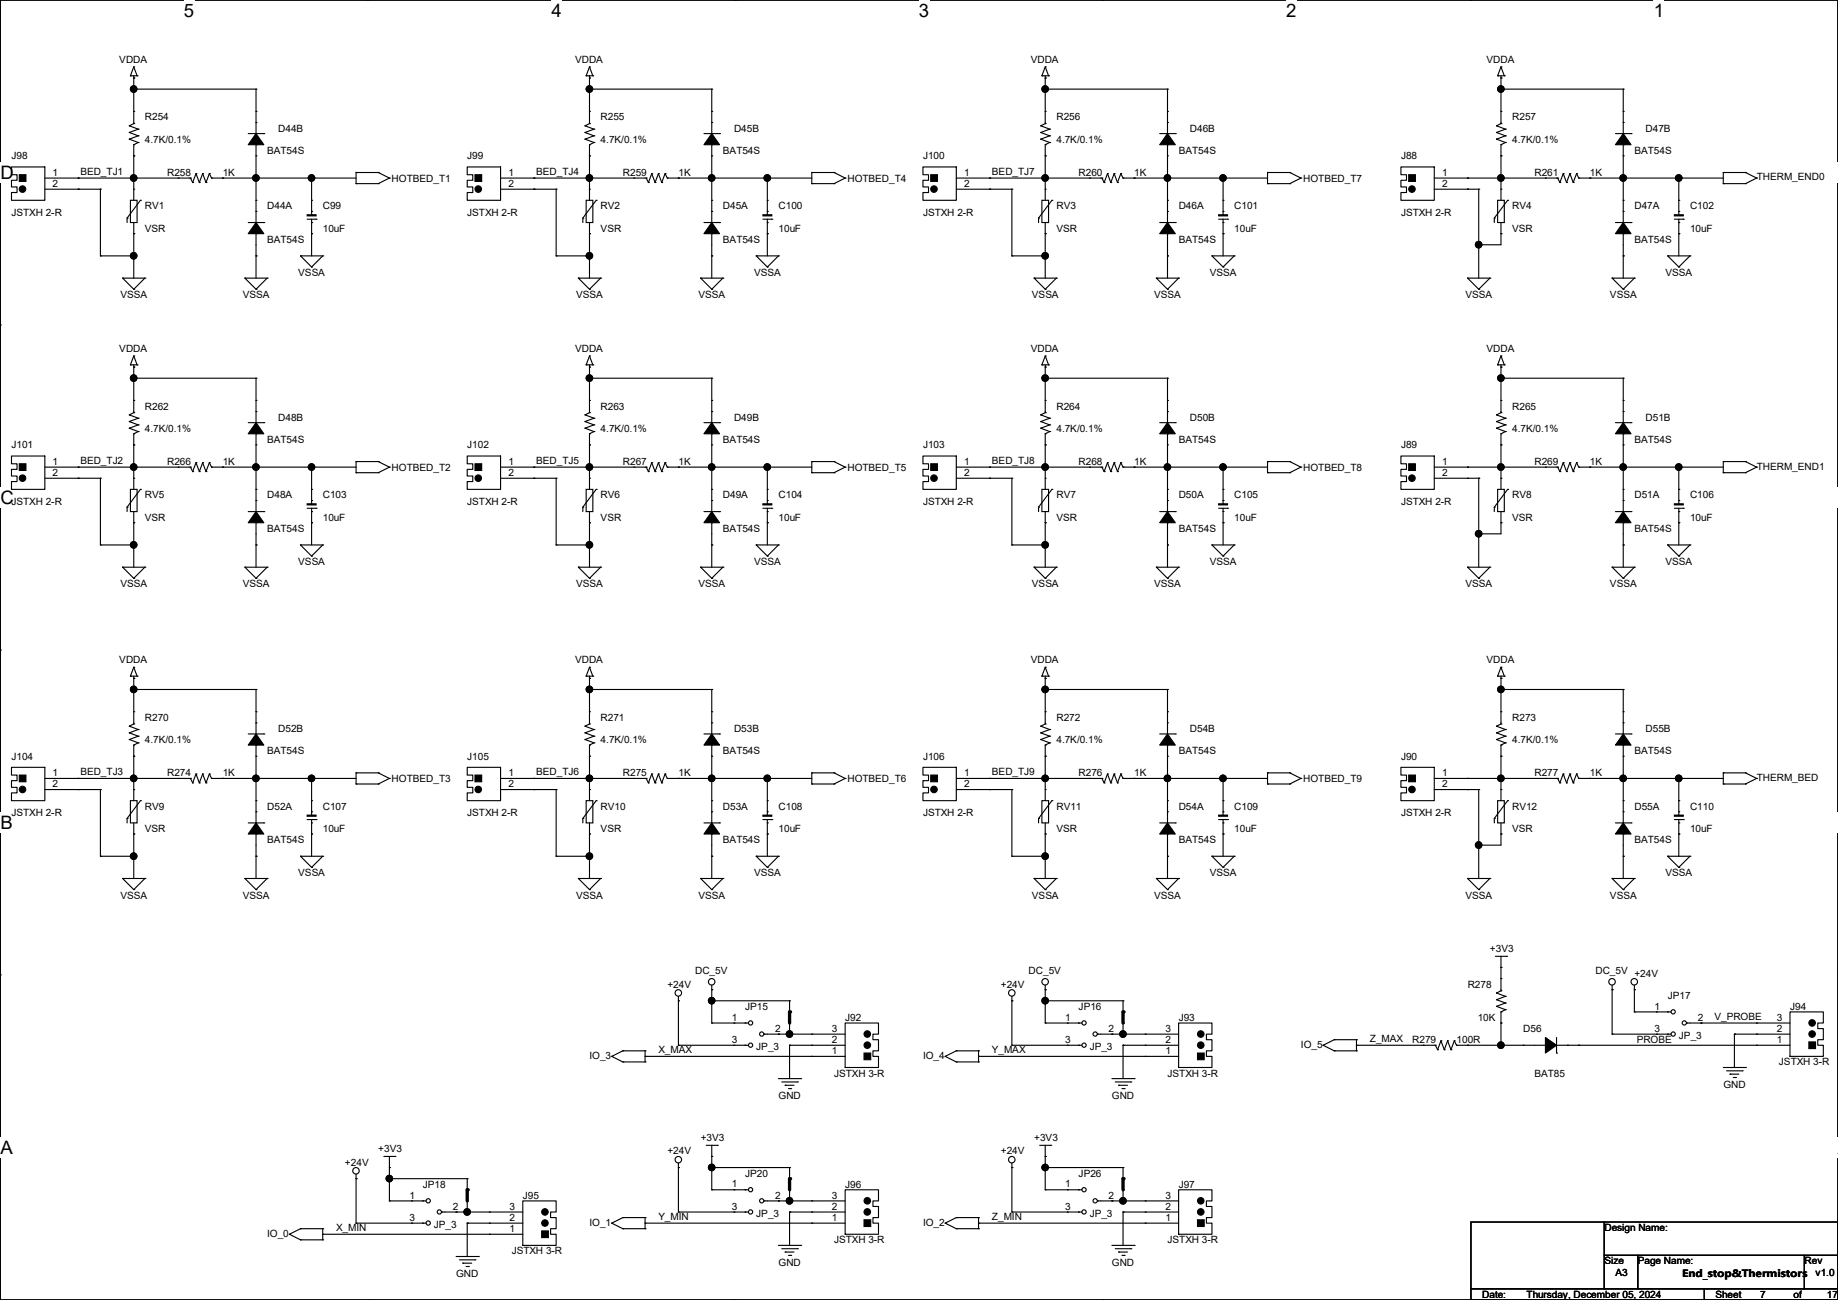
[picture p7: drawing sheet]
<svg xmlns="http://www.w3.org/2000/svg" width="420mm" height="297mm" viewBox="0 0 420 297" stroke-linecap="round" stroke-linejoin="round" font-family="sans-serif">
<defs><g id="words">
<g font-size="4.2">
<text x="42" y="3.9">5</text>
<text x="126" y="3.9">4</text>
<text x="210" y="3.9">3</text>
<text x="293.9" y="3.9">2</text>
<text x="377.9" y="3.9">1</text>
<text x=".1" y="40.9">D</text>
<text x=".1" y="115.1">C</text>
<text x=".1" y="189.4">B</text>
<text x=".1" y="263.6">A</text>
<text x="419.9" y="263.6">A</text>
</g>
<g font-size="2.3">
<text x="27.3" y="14.3">VDDA</text>
<text x="131.4" y="14.3">VDDA</text>
<text x="235.6" y="14.3">VDDA</text>
<text x="339.7" y="14.3">VDDA</text>
<text x="33.1" y="27.5">R254</text>
<text x="137.3" y="27.5">R255</text>
<text x="241.4" y="27.5">R256</text>
<text x="345.5" y="27.5">R257</text>
<text x="33.1" y="32.6">4.7K/0.1%</text>
<text x="61" y="35.1">BAT54S</text>
<text x="63.6" y="30.1">D44B</text>
<text x="137.3" y="32.6">4.7K/0.1%</text>
<text x="165.2" y="35.1">BAT54S</text>
<text x="167.7" y="30.1">D45B</text>
<text x="241.4" y="32.6">4.7K/0.1%</text>
<text x="269.3" y="35.1">BAT54S</text>
<text x="271.9" y="30.1">D46B</text>
<text x="345.5" y="32.6">4.7K/0.1%</text>
<text x="373.5" y="35.1">BAT54S</text>
<text x="376" y="30.1">D47B</text>
<text x="2.6" y="36.4">J98</text>
<text x="12" y="40.1">1</text>
<text x="18.4" y="40">BED_TJ1</text>
<text x="38.2" y="40.2">R258</text>
<text x="50.9" y="40.2">1K</text>
<text x="89.5" y="41.5">HOTBED_T1</text>
<text x="106.8" y="36.4">J99</text>
<text x="116.2" y="40.1">1</text>
<text x="122.5" y="40">BED_TJ4</text>
<text x="142.3" y="40.2">R259</text>
<text x="155" y="40.2">1K</text>
<text x="193.6" y="41.5">HOTBED_T4</text>
<text x="210.9" y="36.4">J100</text>
<text x="220.3" y="40.1">1</text>
<text x="226.7" y="40">BED_TJ7</text>
<text x="246.5" y="40.2">R260</text>
<text x="259.2" y="40.2">1K</text>
<text x="297.8" y="41.5">HOTBED_T7</text>
<text x="320.1" y="36.4">J88</text>
<text x="329.5" y="40.1">1</text>
<text x="350.6" y="40.2">R261</text>
<text x="363.3" y="40.2">1K</text>
<text x="401.4" y="41.2">THERM_END0</text>
<text x="12" y="42.7">2</text>
<text x="33.1" y="47.8">RV1</text>
<text x="61" y="47.8">D44A</text>
<text x="73.7" y="47.8">C99</text>
<text x="116.2" y="42.7">2</text>
<text x="137.3" y="47.8">RV2</text>
<text x="165.2" y="47.8">D45A</text>
<text x="177.9" y="47.8">C100</text>
<text x="220.3" y="42.7">2</text>
<text x="241.4" y="47.8">RV3</text>
<text x="269.3" y="47.8">D46A</text>
<text x="282" y="47.8">C101</text>
<text x="329.5" y="42.7">2</text>
<text x="345.5" y="47.8">RV4</text>
<text x="373.5" y="47.8">D47A</text>
<text x="386.2" y="47.8">C102</text>
<text x="2.6" y="49.4">JSTXH 2-R</text>
<text x="33.1" y="52.9">VSR</text>
<text x="73.7" y="52.9">10uF</text>
<text x="106.8" y="49.4">JSTXH 2-R</text>
<text x="137.3" y="52.9">VSR</text>
<text x="177.9" y="52.9">10uF</text>
<text x="210.9" y="49.4">JSTXH 2-R</text>
<text x="241.4" y="52.9">VSR</text>
<text x="282" y="52.9">10uF</text>
<text x="320.1" y="49.4">JSTXH 2-R</text>
<text x="345.5" y="52.9">VSR</text>
<text x="386.2" y="52.9">10uF</text>
<text x="61" y="55.5">BAT54S</text>
<text x="165.2" y="55.5">BAT54S</text>
<text x="269.3" y="55.5">BAT54S</text>
<text x="373.5" y="55.5">BAT54S</text>
<text x="68.2" y="63.1">VSSA</text>
<text x="172.3" y="63.1">VSSA</text>
<text x="276.5" y="63.1">VSSA</text>
<text x="380.6" y="63.1">VSSA</text>
<text x="27.5" y="68.2">VSSA</text>
<text x="55.5" y="68.2">VSSA</text>
<text x="131.7" y="68.2">VSSA</text>
<text x="159.6" y="68.2">VSSA</text>
<text x="235.8" y="68.2">VSSA</text>
<text x="263.8" y="68.2">VSSA</text>
<text x="334.9" y="68.2">VSSA</text>
<text x="367.9" y="68.2">VSSA</text>
<text x="27.3" y="80.3">VDDA</text>
<text x="131.4" y="80.3">VDDA</text>
<text x="235.6" y="80.3">VDDA</text>
<text x="339.7" y="80.3">VDDA</text>
<text x="33.1" y="93.6">R262</text>
<text x="137.3" y="93.6">R263</text>
<text x="241.4" y="93.6">R264</text>
<text x="345.5" y="93.6">R265</text>
<text x="33.1" y="98.6">4.7K/0.1%</text>
<text x="61" y="101.2">BAT54S</text>
<text x="63.6" y="96.1">D48B</text>
<text x="137.3" y="98.6">4.7K/0.1%</text>
<text x="165.2" y="101.2">BAT54S</text>
<text x="167.7" y="96.1">D49B</text>
<text x="241.4" y="98.6">4.7K/0.1%</text>
<text x="269.3" y="101.2">BAT54S</text>
<text x="271.9" y="96.1">D50B</text>
<text x="345.5" y="98.6">4.7K/0.1%</text>
<text x="373.5" y="101.2">BAT54S</text>
<text x="376" y="96.1">D51B</text>
<text x="2.6" y="102.4">J101</text>
<text x="12" y="106.2">1</text>
<text x="18.4" y="106">BED_TJ2</text>
<text x="38.2" y="106.3">R266</text>
<text x="50.9" y="106.3">1K</text>
<text x="89.5" y="107.5">HOTBED_T2</text>
<text x="106.8" y="102.4">J102</text>
<text x="116.2" y="106.2">1</text>
<text x="122.5" y="106">BED_TJ5</text>
<text x="142.3" y="106.3">R267</text>
<text x="155" y="106.3">1K</text>
<text x="193.6" y="107.5">HOTBED_T5</text>
<text x="210.9" y="102.4">J103</text>
<text x="220.3" y="106.2">1</text>
<text x="226.7" y="106">BED_TJ8</text>
<text x="246.5" y="106.3">R268</text>
<text x="259.2" y="106.3">1K</text>
<text x="297.8" y="107.5">HOTBED_T8</text>
<text x="320.1" y="102.4">J89</text>
<text x="329.5" y="106.2">1</text>
<text x="350.6" y="106.3">R269</text>
<text x="363.3" y="106.3">1K</text>
<text x="401.4" y="107.3">THERM_END1</text>
<text x="12" y="108.7">2</text>
<text x="33.1" y="113.9">RV5</text>
<text x="61" y="113.9">D48A</text>
<text x="73.7" y="113.9">C103</text>
<text x="116.2" y="108.7">2</text>
<text x="137.3" y="113.9">RV6</text>
<text x="165.2" y="113.9">D49A</text>
<text x="177.9" y="113.9">C104</text>
<text x="220.3" y="108.7">2</text>
<text x="241.4" y="113.9">RV7</text>
<text x="269.3" y="113.9">D50A</text>
<text x="282" y="113.9">C105</text>
<text x="329.5" y="108.7">2</text>
<text x="345.5" y="113.9">RV8</text>
<text x="373.5" y="113.9">D51A</text>
<text x="386.2" y="113.9">C106</text>
<text x="2.6" y="115.4">JSTXH 2-R</text>
<text x="33.1" y="119">VSR</text>
<text x="73.7" y="119">10uF</text>
<text x="106.8" y="115.4">JSTXH 2-R</text>
<text x="137.3" y="119">VSR</text>
<text x="177.9" y="119">10uF</text>
<text x="210.9" y="115.4">JSTXH 2-R</text>
<text x="241.4" y="119">VSR</text>
<text x="282" y="119">10uF</text>
<text x="320.1" y="115.4">JSTXH 2-R</text>
<text x="345.5" y="119">VSR</text>
<text x="386.2" y="119">10uF</text>
<text x="61" y="121.5">BAT54S</text>
<text x="165.2" y="121.5">BAT54S</text>
<text x="269.3" y="121.5">BAT54S</text>
<text x="373.5" y="121.5">BAT54S</text>
<text x="68.2" y="129.1">VSSA</text>
<text x="172.3" y="129.1">VSSA</text>
<text x="276.5" y="129.1">VSSA</text>
<text x="380.6" y="129.1">VSSA</text>
<text x="27.5" y="134.2">VSSA</text>
<text x="55.5" y="134.2">VSSA</text>
<text x="131.7" y="134.2">VSSA</text>
<text x="159.6" y="134.2">VSSA</text>
<text x="235.8" y="134.2">VSSA</text>
<text x="263.8" y="134.2">VSSA</text>
<text x="334.9" y="134.2">VSSA</text>
<text x="367.9" y="134.2">VSSA</text>
<text x="27.3" y="151.5">VDDA</text>
<text x="131.4" y="151.5">VDDA</text>
<text x="235.6" y="151.5">VDDA</text>
<text x="339.7" y="151.5">VDDA</text>
<text x="33.1" y="164.7">R270</text>
<text x="63.6" y="167.2">D52B</text>
<text x="137.3" y="164.7">R271</text>
<text x="167.7" y="167.2">D53B</text>
<text x="241.4" y="164.7">R272</text>
<text x="271.9" y="167.2">D54B</text>
<text x="345.5" y="164.7">R273</text>
<text x="376" y="167.2">D55B</text>
<text x="2.6" y="173.6">J104</text>
<text x="33.1" y="169.8">4.7K/0.1%</text>
<text x="61" y="172.3">BAT54S</text>
<text x="106.8" y="173.6">J105</text>
<text x="137.3" y="169.8">4.7K/0.1%</text>
<text x="165.2" y="172.3">BAT54S</text>
<text x="210.9" y="173.6">J106</text>
<text x="241.4" y="169.8">4.7K/0.1%</text>
<text x="269.3" y="172.3">BAT54S</text>
<text x="320.1" y="173.6">J90</text>
<text x="345.5" y="169.8">4.7K/0.1%</text>
<text x="373.5" y="172.3">BAT54S</text>
<text x="12" y="177.3">1</text>
<text x="12" y="179.8">2</text>
<text x="18.4" y="177.1">BED_TJ3</text>
<text x="38.2" y="177.4">R274</text>
<text x="50.9" y="177.4">1K</text>
<text x="89.5" y="178.6">HOTBED_T3</text>
<text x="116.2" y="177.3">1</text>
<text x="116.2" y="179.8">2</text>
<text x="122.5" y="177.1">BED_TJ6</text>
<text x="142.3" y="177.4">R275</text>
<text x="155" y="177.4">1K</text>
<text x="193.6" y="178.6">HOTBED_T6</text>
<text x="220.3" y="177.3">1</text>
<text x="220.3" y="179.8">2</text>
<text x="226.7" y="177.1">BED_TJ9</text>
<text x="246.5" y="177.4">R276</text>
<text x="259.2" y="177.4">1K</text>
<text x="297.8" y="178.6">HOTBED_T9</text>
<text x="329.5" y="177.3">1</text>
<text x="329.5" y="179.8">2</text>
<text x="350.6" y="177.4">R277</text>
<text x="363.3" y="177.4">1K</text>
<text x="401.4" y="178.4">THERM_BED</text>
<text x="33.1" y="185">RV9</text>
<text x="61" y="185">D52A</text>
<text x="73.7" y="185">C107</text>
<text x="137.3" y="185">RV10</text>
<text x="165.2" y="185">D53A</text>
<text x="177.9" y="185">C108</text>
<text x="241.4" y="185">RV11</text>
<text x="269.3" y="185">D54A</text>
<text x="282" y="185">C109</text>
<text x="345.5" y="185">RV12</text>
<text x="373.5" y="185">D55A</text>
<text x="386.2" y="185">C110</text>
<text x="2.6" y="186.5">JSTXH 2-R</text>
<text x="33.1" y="190.1">VSR</text>
<text x="73.7" y="190.1">10uF</text>
<text x="106.8" y="186.5">JSTXH 2-R</text>
<text x="137.3" y="190.1">VSR</text>
<text x="177.9" y="190.1">10uF</text>
<text x="210.9" y="186.5">JSTXH 2-R</text>
<text x="241.4" y="190.1">VSR</text>
<text x="282" y="190.1">10uF</text>
<text x="320.1" y="186.5">JSTXH 2-R</text>
<text x="345.5" y="190.1">VSR</text>
<text x="386.2" y="190.1">10uF</text>
<text x="61" y="192.6">BAT54S</text>
<text x="165.2" y="192.6">BAT54S</text>
<text x="269.3" y="192.6">BAT54S</text>
<text x="373.5" y="192.6">BAT54S</text>
<text x="68.2" y="200.2">VSSA</text>
<text x="172.3" y="200.2">VSSA</text>
<text x="276.5" y="200.2">VSSA</text>
<text x="380.6" y="200.2">VSSA</text>
<text x="27.5" y="205.3">VSSA</text>
<text x="55.5" y="205.3">VSSA</text>
<text x="131.7" y="205.3">VSSA</text>
<text x="159.6" y="205.3">VSSA</text>
<text x="235.8" y="205.3">VSSA</text>
<text x="263.8" y="205.3">VSSA</text>
<text x="334.9" y="205.3">VSSA</text>
<text x="367.9" y="205.3">VSSA</text>
<text x="340.5" y="217.5">+3V3</text>
<text x="152.5" y="225.6">+24V</text>
<text x="158.8" y="222.6">DC_5V</text>
<text x="228.7" y="225.6">+24V</text>
<text x="235" y="222.6">DC_5V</text>
<text x="335.4" y="225.6">R278</text>
<text x="364.6" y="222.6">DC_5V +24V</text>
<text x="167.2" y="233.2">1</text>
<text x="170.3" y="230.7">JP15</text>
<text x="193.1" y="233.3">J92</text>
<text x="243.4" y="233.2">1</text>
<text x="246.5" y="230.7">JP16</text>
<text x="269.3" y="233.3">J93</text>
<text x="337.7" y="233.3">10K</text>
<text x="378.1" y="230.6">1</text>
<text x="381.1" y="228.2">JP17</text>
<text x="388" y="233.2">2</text>
<text x="391.8" y="233">V_PROBE</text>
<text x="406" y="233.2">3</text>
<text x="409.1" y="230.7">J94</text>
<text x="167.2" y="238.3">3</text>
<text x="172.8" y="239.9">JP_3</text>
<text x="177.1" y="235.7">2</text>
<text x="190.1" y="235.7">3</text>
<text x="190.1" y="238.3">2</text>
<text x="243.4" y="238.3">3</text>
<text x="249" y="239.9">JP_3</text>
<text x="253.3" y="235.7">2</text>
<text x="266.3" y="235.7">3</text>
<text x="266.3" y="238.3">2</text>
<text x="297.3" y="239.4">IO_5</text>
<text x="313" y="238.1">Z_MAX</text>
<text x="322.7" y="238.3">R279</text>
<text x="332.8" y="238.3">100R</text>
<text x="348.1" y="235.8">D56</text>
<text x="374" y="238.3">PROBE</text>
<text x="378.1" y="235.7">3</text>
<text x="383.6" y="237.3">JP_3</text>
<text x="406" y="235.7">2</text>
<text x="406" y="238.3">1</text>
<text x="134.7" y="241.9">IO_3</text>
<text x="150.5" y="240.6">X_MAX</text>
<text x="190.1" y="240.8">1</text>
<text x="190.6" y="246">JSTXH 3-R</text>
<text x="210.9" y="241.9">IO_4</text>
<text x="226.7" y="240.6">Y_MAX</text>
<text x="266.3" y="240.8">1</text>
<text x="266.8" y="246">JSTXH 3-R</text>
<text x="350.6" y="246">BAT85</text>
<text x="406.5" y="243.4">JSTXH 3-R</text>
<text x="177.9" y="251">GND</text>
<text x="254.1" y="251">GND</text>
<text x="393.8" y="248.5">GND</text>
<text x="86.4" y="263.2">+3V3</text>
<text x="152.5" y="263.7">+24V</text>
<text x="160.1" y="260.7">+3V3</text>
<text x="228.7" y="263.7">+24V</text>
<text x="236.3" y="260.7">+3V3</text>
<text x="78.8" y="266.3">+24V</text>
<text x="170.3" y="268.8">JP20</text>
<text x="246.5" y="268.8">JP26</text>
<text x="93.6" y="273.8">1</text>
<text x="96.6" y="271.4">JP18</text>
<text x="119.5" y="273.9">J95</text>
<text x="167.2" y="271.3">1</text>
<text x="177.1" y="273.8">2</text>
<text x="190.1" y="273.8">3</text>
<text x="193.1" y="271.4">J96</text>
<text x="243.4" y="271.3">1</text>
<text x="253.3" y="273.8">2</text>
<text x="266.3" y="273.8">3</text>
<text x="269.3" y="271.4">J97</text>
<text x="76.8" y="281.3">X_MIN</text>
<text x="93.6" y="278.9">3</text>
<text x="99.2" y="280.5">JP_3</text>
<text x="103.5" y="276.4">2</text>
<text x="116.4" y="276.4">3</text>
<text x="116.4" y="278.9">2</text>
<text x="116.4" y="281.4">1</text>
<text x="134.7" y="280">IO_1</text>
<text x="150.5" y="278.7">Y_MIN</text>
<text x="167.2" y="276.4">3</text>
<text x="172.8" y="278">JP_3</text>
<text x="190.1" y="276.4">2</text>
<text x="190.1" y="278.9">1</text>
<text x="210.9" y="280">IO_2</text>
<text x="226.7" y="278.7">Z_MIN</text>
<text x="243.4" y="276.4">3</text>
<text x="249" y="278">JP_3</text>
<text x="266.3" y="276.4">2</text>
<text x="266.3" y="278.9">1</text>
<text x="366.6" y="281.3">Design Name:</text>
<text x="61" y="282.5">IO_0</text>
<text x="116.9" y="286.6">JSTXH 3-R</text>
<text x="190.6" y="284.1">JSTXH 3-R</text>
<text x="266.8" y="284.1">JSTXH 3-R</text>
<text x="104.2" y="291.7">GND</text>
<text x="177.9" y="289.1">GND</text>
<text x="254.1" y="289.1">GND</text>
<text x="366.6" y="288.9">Size</text>
<text x="369.2" y="291.4">A3</text>
<text x="374.3" y="288.9">Page Name:</text>
<text x="384.4" y="291.8">End_stop&amp;Thermistors</text>
<text x="412.4" y="288.9">Rev</text>
<text x="414.9" y="291.4">v1.0</text>
<text x="338.7" y="296.5">Date:</text>
<text x="348.8" y="296.5">Thursday, December 05, 2024</text>
<text x="392" y="296.5">Sheet</text>
<text x="402.2" y="296.5">7</text>
<text x="409.8" y="296.5">of</text>
<text x="417.4" y="296.5">17</text>
</g>
</g></defs>
<path d="M.1 0h419.8v297h-419.8z" fill="none" stroke="#000" stroke-width=".25"/>
<path d="M42 0h2.4v4.8h-2.4z" fill="#fff"/>
<path d="M84 0h.1M84 297h.1" fill="none" stroke="#000" stroke-width=".25"/>
<path d="M126 0h2.4v4.8h-2.4z" fill="#fff"/>
<path d="M168 0h.1M168 297h.1" fill="none" stroke="#000" stroke-width=".25"/>
<path d="M210 0h2.3v4.8h-2.3z" fill="#fff"/>
<path d="M252 0h.1M252 297h.1" fill="none" stroke="#000" stroke-width=".25"/>
<path d="M293.9 0h2.4v4.8h-2.4z" fill="#fff"/>
<path d="M336 0h.1M336 297h.1" fill="none" stroke="#000" stroke-width=".25"/>
<g fill="#fff">
<path d="M377.9 0h2.4v4.8h-2.4z"/>
<path d="M.1 37.1h3v4.8h-3z"/>
<path d="M419.9 37.1l.1 4.8z"/>
<path d="M.1 111.3h3v4.8h-3z"/>
<path d="M419.9 111.3l.1 4.8z"/>
</g>
<path d="M.1 74.3h.1M419.9 74.3h.1" fill="none" stroke="#000" stroke-width=".25"/>
<g fill="#fff">
<path d="M.1 185.6h2.8v4.7h-2.8z"/>
<path d="M419.9 185.6l.1 4.7z"/>
</g>
<path d="M.1 148.5h.1M419.9 148.5h.1" fill="none" stroke="#000" stroke-width=".25"/>
<g fill="#fff">
<path d="M0 259.8h2.9v4.7h-2.9z"/>
<path d="M419.9 259.8h.1v4.7h-.1z"/>
</g>
<g fill="none" stroke="#000" stroke-width=".25">
<path d="M29.8 17.3h.1M29.8 17.3h1.5M30.6 17.8h.1M30.6 15.3h.1M30.6 17.3v10.9M30.6 15.3l-.8 2M30.6 15.3l.7 2M31.3 17.3h.1M133.9 17.3h.1M133.9 17.3h1.6M134.7 17.8h.1M134.7 15.3h.1"/>
<path d="M134.7 17.3v10.9M134.7 15.3l-.8 2M134.7 15.3l.8 2M135.5 17.3h.1M238.1 17.3h.1M238.1 17.3h1.5M238.8 17.8h.1M238.8 15.3h.1M238.8 17.3v10.9M238.8 15.3l-.7 2M238.8 15.3l.8 2M239.6 17.3h.1"/>
<path d="M342.2 17.3h.1M342.2 17.3h1.5M343 17.8h.1M343 15.3h.1M343 17.3v10.9M343 15.3l-.8 2M343 15.3l.7 2M343.7 17.3h.1M2.6 38.1h7.6v7.7h-7.6v-1.8h1.3v-1.3h-1.3v-1.5h1.3v-1.3h-1.3zM29.5 28.7h.1M29.5 30.3h.1M29.5 31.8h.1"/>
<path d="M29.5 28.7l2.1 .8M29.5 30.3l2.1 .7M29.5 31.8l2.1 .8M30.6 33.1h.1M30.6 28.2h.1M30.6 35.6h.1M30.6 25.4h.1M30.6 20.4h.1M30.6 33.1v12.7M30.6 28.2l-1.1 .5M30.6 20.4h27.9M31.6 29.5h.1"/>
<path d="M31.6 31h.1M31.6 32.6h.1M31.6 29.5l-2.1 .8M31.6 31l-2.1 .8M31.6 32.6l-1 .5M44.8 39.7h.1M44.8 39.7l-.8 2M44.8 39.7l.8 2M46.3 39.7h.1M46.3 39.7l-.7 2M46.3 39.7l.8 2M47.8 39.7h.1"/>
<path d="M47.8 39.7l-.7 2M47.8 39.7l.5 1M56.7 30.5h3.6M58.5 28h.1M58.5 33.1h.1M58.5 25.4h.1M58.5 20.4h.1M58.5 35.6h.1M58.5 20.4v10.1M58.5 33.1v17.7M60.3 30.5h.1M81.4 39.4h.1"/>
<path d="M81.4 39.4h5M81.4 39.4v2.6M86.4 39.4h.1M86.4 39.4l2.6 1.3M106.8 38.1h7.6v7.7h-7.6v-1.8h1.2v-1.3h-1.2v-1.5h1.2v-1.3h-1.2zM133.7 28.7h.1M133.7 30.3h.1M133.7 31.8h.1M133.7 28.7l2 .8M133.7 30.3l2 .7M133.7 31.8l2 .8M134.7 33.1h.1"/>
<path d="M134.7 28.2h.1M134.7 35.6h.1M134.7 25.4h.1M134.7 20.4h.1M134.7 33.1v12.7M134.7 28.2l-1 .5M134.7 20.4h27.9M135.7 29.5h.1M135.7 31h.1M135.7 32.6h.1M135.7 29.5l-2 .8M135.7 31l-2 .8"/>
<path d="M135.7 32.6l-1 .5M148.9 39.7h.1M148.9 39.7l-.7 2M148.9 39.7l.8 2M150.5 39.7h.1M150.5 39.7l-.8 2M150.5 39.7l.7 2M152 39.7h.1M152 39.7l-.8 2M152 39.7l.5 1M160.9 30.5h3.5M162.6 28h.1"/>
<path d="M162.6 33.1h.1M162.6 25.4h.1M162.6 20.4h.1M162.6 35.6h.1M162.6 20.4v10.1M162.6 33.1v17.7M164.4 30.5h.1M185.5 39.4h.1M185.5 39.4h5.1M185.5 39.4v2.6M190.6 39.4h.1M190.6 39.4l2.5 1.3"/>
<path d="M210.9 38.1h7.6v7.7h-7.6v-1.8h1.3v-1.3h-1.3v-1.5h1.3v-1.3h-1.3zM237.8 28.7h.1M237.8 30.3h.1M237.8 31.8h.1M237.8 28.7l2.1 .8M237.8 30.3l2.1 .7M237.8 31.8l2.1 .8M238.8 33.1h.1M238.8 28.2h.1M238.8 35.6h.1M238.8 25.4h.1M238.8 20.4h.1"/>
<path d="M238.8 33.1v12.7M238.8 28.2l-1 .5M238.8 20.4h28M239.9 29.5h.1M239.9 31h.1M239.9 32.6h.1M239.9 29.5l-2.1 .8M239.9 31l-2.1 .8M239.9 32.6l-1.1 .5M253.1 39.7h.1M253.1 39.7l-.8 2M253.1 39.7l.7 2"/>
<path d="M254.6 39.7h.1M254.6 39.7l-.8 2M254.6 39.7l.8 2M256.1 39.7h.1M256.1 39.7l-.7 2M256.1 39.7l.5 1M265 30.5h3.6M266.8 28h.1M266.8 33.1h.1M266.8 25.4h.1M266.8 20.4h.1M266.8 35.6h.1"/>
<path d="M266.8 20.4v10.1M266.8 33.1v17.7M268.6 30.5h.1M289.6 39.4h.1M289.6 39.4h5.1M289.6 39.4v2.6M294.7 39.4h.1M294.7 39.4l2.6 1.3M320.1 38.1h7.6v7.7h-7.6v-1.8h1.3v-1.3h-1.3v-1.5h1.3v-1.3h-1.3zM342 28.7h.1M342 30.3h.1M342 31.8h.1"/>
<path d="M342 28.7l2 .8M342 30.3l2 .7M342 31.8l2 .8M343 33.1h.1M343 28.2h.1M343 35.6h.1M343 25.4h.1M343 20.4h.1M343 33.1v12.7M343 28.2l-1 .5M343 20.4h27.9M344 29.5h.1"/>
<path d="M344 31h.1M344 32.6h.1M344 29.5l-2 .8M344 31l-2 .8M344 32.6l-1 .5M357.2 39.7h.1M357.2 39.7l-.8 2M357.2 39.7l.8 2M358.7 39.7h.1M358.7 39.7l-.7 2M358.7 39.7l.8 2M360.3 39.7h.1"/>
<path d="M360.3 39.7l-.8 2M360.3 39.7l.5 1M369.1 30.5h3.6M370.9 28h.1M370.9 33.1h.1M370.9 25.4h.1M370.9 20.4h.1M370.9 35.6h.1M370.9 20.4v10.1M370.9 33.1v17.7M372.7 30.5h.1M393.8 39.4h.1"/>
<path d="M393.8 39.4v2.6M393.8 39.4h5.1M398.9 39.4h.1M398.9 39.4l2.5 1.3M10.2 40.7h33.3M10.2 43.2h12.7M17.9 40.7h.1M17.9 43.2h.1M22.9 43.2h.1M22.9 58.5h.1M22.9 58.5h7.7M22.9 43.2v15.3"/>
<path d="M29 49.8h.1M29 49.8v1M29.8 45.8h1.5v5h-1.5zM30.6 53.4h.1M30.6 43.2h.1M30.6 40.7h.1M30.6 58.5h.1M30.6 50.8v12.7M32.1 45.8h.1M32.1 45.8l-3.1 4M40.7 40.7h.1M43.5 40.7h.1"/>
<path d="M43.5 40.7l.5 1M44 41.7h.1M45.6 41.7h.1M47.1 41.7h.1M48.3 40.7h.1M48.3 40.7h33.1M50.9 40.7h.1M56.7 50.8h3.6M58.5 48.3h.1M58.5 53.4h.1M58.5 58.5h.1M58.5 45.8h.1"/>
<path d="M58.5 40.7h.1M58.5 53.4v10.1M60.3 50.8h.1M68.7 58.5h.1M68.7 58.5h5M68.7 58.5l2.5 2.5M70.2 50.1h2M71.2 50.8h.1M71.2 48.3h.1M71.2 45.8h.1M71.2 53.4h.1M71.2 40.7h.1"/>
<path d="M71.2 40.7v8.4M71.2 50.1v8.4M72.2 50.1h.1M73.7 58.5h.1M73.7 58.5l-2.5 2.5M81.4 42h.1M81.4 42h5M86.4 42h.1M89 40.7h.1M89 40.7l-2.6 1.3M114.4 40.7h33.3M114.4 43.2h12.7"/>
<path d="M122 40.7h.1M122 43.2h.1M127.1 43.2h.1M127.1 58.5h.1M127.1 58.5h7.6M127.1 43.2v15.3M133.2 49.8h.1M133.2 49.8v1M133.9 45.8h1.6v5h-1.6zM134.7 53.4h.1M134.7 43.2h.1M134.7 40.7h.1"/>
<path d="M134.7 58.5h.1M134.7 50.8v12.7M136.2 45.8h.1M136.2 45.8l-3 4M144.9 40.7h.1M147.7 40.7h.1M147.7 40.7l.5 1M148.2 41.7h.1M149.7 41.7h.1M151.2 41.7h.1M152.5 40.7h.1M152.5 40.7h33"/>
<path d="M155 40.7h.1M160.9 50.8h3.5M162.6 48.3h.1M162.6 53.4h.1M162.6 58.5h.1M162.6 45.8h.1M162.6 40.7h.1M162.6 53.4v10.1M164.4 50.8h.1M172.8 58.5h.1M172.8 58.5h5.1M172.8 58.5l2.5 2.5"/>
<path d="M174.3 50.1h2.1M175.3 50.8h.1M175.3 48.3h.1M175.3 45.8h.1M175.3 53.4h.1M175.3 40.7h.1M175.3 40.7v8.4M175.3 50.1v8.4M176.4 50.1h.1M177.9 58.5h.1M177.9 58.5l-2.6 2.5M185.5 42h.1"/>
<path d="M185.5 42h5.1M190.6 42h.1M193.1 40.7h.1M193.1 40.7l-2.5 1.3M218.5 40.7h33.3M218.5 43.2h12.7M226.1 40.7h.1M226.1 43.2h.1M231.2 43.2h.1M231.2 58.5h.1M231.2 43.2v15.3M231.2 58.5h7.6"/>
<path d="M237.3 49.8h.1M237.3 49.8v1M238.1 45.8h1.5v5h-1.5zM238.8 53.4h.1M238.8 43.2h.1M238.8 40.7h.1M238.8 58.5h.1M238.8 50.8v12.7M240.4 45.8h.1M240.4 45.8l-3.1 4M249 40.7h.1M251.8 40.7h.1"/>
<path d="M251.8 40.7l.5 1M252.3 41.7h.1M253.8 41.7h.1M255.4 41.7h.1M256.6 40.7h.1M256.6 40.7h33M259.2 40.7h.1M265 50.8h3.6M266.8 48.3h.1M266.8 53.4h.1M266.8 58.5h.1M266.8 45.8h.1"/>
<path d="M266.8 40.7h.1M266.8 53.4v10.1M268.6 50.8h.1M276.9 58.5h.1M276.9 58.5h5.1M276.9 58.5l2.6 2.5M278.5 50.1h2M279.5 50.8h.1M279.5 48.3h.1M279.5 45.8h.1M279.5 53.4h.1M279.5 40.7h.1"/>
<path d="M279.5 40.7v8.4M279.5 50.1v8.4M280.5 50.1h.1M282 58.5h.1M282 58.5l-2.5 2.5M289.6 42h.1M289.6 42h5.1M294.7 42h.1M297.3 40.7h.1M297.3 40.7l-2.6 1.3M327.7 40.7h28.2M327.7 43.2h10.2"/>
<path d="M335.4 40.7h.1M335.4 43.2h.1M337.9 43.2h.1M337.9 55.9h.1M337.9 43.2v20.3M341.5 49.8h.1M341.5 49.8v1M342.2 45.8h1.5v5h-1.5zM343 53.4h.1M343 43.2h.1M343 40.7h.1M343 50.8v5.1h-5.1"/>
<path d="M344.5 45.8h.1M344.5 45.8l-3 4M353.1 40.7h.1M355.9 40.7h.1M355.9 40.7l.5 1M356.4 41.7h.1M358 41.7h.1M359.5 41.7h.1M360.8 40.7h.1M360.8 40.7h33M363.3 40.7h.1M369.1 50.8h3.6"/>
<path d="M370.9 48.3h.1M370.9 53.4h.1M370.9 58.5h.1M370.9 45.8h.1M370.9 40.7h.1M370.9 53.4v10.1M372.7 50.8h.1M381.1 58.5h.1M381.1 58.5h5.1M381.1 58.5l2.5 2.5M382.6 50.1h2M383.6 50.8h.1"/>
<path d="M383.6 48.3h.1M383.6 45.8h.1M383.6 53.4h.1M383.6 40.7h.1M383.6 40.7v8.4M383.6 50.1v8.4M384.6 50.1h.1M386.2 58.5h.1M386.2 58.5l-2.6 2.5M393.8 42h.1M393.8 42h5.1M398.9 42h.1"/>
<path d="M401.4 40.7h.1M401.4 40.7l-2.5 1.3M28 63.5h.1M28 63.5h5.1M28 63.5l2.6 2.6M30.6 66.1h.1M33.1 63.5h.1M33.1 63.5l-2.5 2.6M56 63.5h.1M56 63.5h5M56 63.5l2.5 2.6M58.5 66.1h.1"/>
<path d="M61 63.5h.1M61 63.5l-2.5 2.6M71.2 61h.1M132.2 63.5h.1M132.2 63.5h5M132.2 63.5l2.5 2.6M134.7 66.1h.1M137.2 63.5h.1M137.2 63.5l-2.5 2.6M160.1 63.5h.1M160.1 63.5h5.1M160.1 63.5l2.5 2.6"/>
<path d="M162.6 66.1h.1M165.2 63.5h.1M165.2 63.5l-2.6 2.6M175.3 61h.1M236.3 63.5h.1M236.3 63.5h5.1M236.3 63.5l2.5 2.6M238.8 66.1h.1M241.4 63.5h.1M241.4 63.5l-2.6 2.6M264.2 63.5h.1M264.2 63.5h5.1"/>
<path d="M264.2 63.5l2.6 2.6M266.8 66.1h.1M269.3 63.5h.1M269.3 63.5l-2.5 2.6M279.5 61h.1M335.4 63.5h.1M335.4 63.5h5M335.4 63.5l2.5 2.6M337.9 66.1h.1M340.4 63.5h.1M340.4 63.5l-2.5 2.6M368.4 63.5h.1"/>
<path d="M368.4 63.5h5.1M368.4 63.5l2.5 2.6M370.9 66.1h.1M373.5 63.5h.1M373.5 63.5l-2.6 2.6M383.6 61h.1M29.5 94.8h.1M29.5 96.3h.1M29.5 97.8h.1M29.5 94.8l2.1 .7M29.5 96.3l2.1 .8M29.5 97.8l2.1 .8"/>
<path d="M29.8 83.4h.1M29.8 83.4h1.5M30.6 83.9h.1M30.6 81.3h.1M30.6 99.1h.1M30.6 94.3h.1M30.6 91.5h.1M30.6 86.4h.1M30.6 83.4v10.9M30.6 99.1v12.7M30.6 81.3l-.8 2.1M30.6 81.3l.7 2.1"/>
<path d="M30.6 94.3l-1.1 .5M30.6 86.4h27.9M31.3 83.4h.1M31.6 95.5h.1M31.6 97.1h.1M31.6 98.6h.1M31.6 95.5l-2.1 .8M31.6 97.1l-2.1 .7M31.6 98.6l-1 .5M56.7 96.6h3.6M58.5 94h.1M58.5 99.1h.1"/>
<path d="M58.5 91.5h.1M58.5 86.4h.1M58.5 86.4v10.2M58.5 99.1v17.8M60.3 96.6h.1M133.7 94.8h.1M133.7 96.3h.1M133.7 97.8h.1M133.7 94.8l2 .7M133.7 96.3l2 .8M133.7 97.8l2 .8M133.9 83.4h.1"/>
<path d="M133.9 83.4h1.6M134.7 83.9h.1M134.7 81.3h.1M134.7 99.1h.1M134.7 94.3h.1M134.7 91.5h.1M134.7 86.4h.1M134.7 83.4v10.9M134.7 99.1v12.7M134.7 81.3l-.8 2.1M134.7 81.3l.8 2.1M134.7 94.3l-1 .5"/>
<path d="M134.7 86.4h27.9M135.5 83.4h.1M135.7 95.5h.1M135.7 97.1h.1M135.7 98.6h.1M135.7 95.5l-2 .8M135.7 97.1l-2 .7M135.7 98.6l-1 .5M160.9 96.6h3.5M162.6 94h.1M162.6 99.1h.1M162.6 91.5h.1"/>
<path d="M162.6 86.4h.1M162.6 86.4v10.2M162.6 99.1v17.8M164.4 96.6h.1M237.8 94.8h.1M237.8 96.3h.1M237.8 97.8h.1M237.8 94.8l2.1 .7M237.8 96.3l2.1 .8M237.8 97.8l2.1 .8M238.1 83.4h.1M238.1 83.4h1.5"/>
<path d="M238.8 83.9h.1M238.8 81.3h.1M238.8 99.1h.1M238.8 94.3h.1M238.8 91.5h.1M238.8 86.4h.1M238.8 83.4v10.9M238.8 99.1v12.7M238.8 81.3l-.7 2.1M238.8 81.3l.8 2.1M238.8 94.3l-1 .5M238.8 86.4h28"/>
<path d="M239.6 83.4h.1M239.9 95.5h.1M239.9 97.1h.1M239.9 98.6h.1M239.9 95.5l-2.1 .8M239.9 97.1l-2.1 .7M239.9 98.6l-1.1 .5M265 96.6h3.6M266.8 94h.1M266.8 99.1h.1M266.8 91.5h.1M266.8 86.4h.1"/>
<path d="M266.8 86.4v10.2M266.8 99.1v17.8M268.6 96.6h.1M342 94.8h.1M342 96.3h.1M342 97.8h.1M342 94.8l2 .7M342 96.3l2 .8M342 97.8l2 .8M342.2 83.4h.1M342.2 83.4h1.5M343 83.9h.1"/>
<path d="M343 81.3h.1M343 99.1h.1M343 94.3h.1M343 91.5h.1M343 86.4h.1M343 83.4v10.9M343 99.1v12.7M343 81.3l-.8 2.1M343 81.3l.7 2.1M343 94.3l-1 .5M343 86.4h27.9M343.7 83.4h.1"/>
<path d="M344 95.5h.1M344 97.1h.1M344 98.6h.1M344 95.5l-2 .8M344 97.1l-2 .7M344 98.6l-1 .5M369.1 96.6h3.6M370.9 94h.1M370.9 99.1h.1M370.9 91.5h.1M370.9 86.4h.1M370.9 86.4v10.2"/>
<path d="M370.9 99.1v17.8M372.7 96.6h.1M2.6 104.2h7.6v7.6h-7.6v-1.8h1.3v-1.2h-1.3v-1.6h1.3v-1.2h-1.3zM10.2 106.7h33.3M10.2 109.3h12.7M17.9 106.7h.1M17.9 109.3h.1M22.9 109.3h.1M22.9 109.3v15.2M29 115.9h.1M29 115.9v1M29.8 111.8h1.5v5.1h-1.5z"/>
<path d="M30.6 101.6h.1M30.6 119.4h.1M30.6 109.3h.1M30.6 106.7h.1M30.6 116.9v12.7M32.1 111.8h.1M32.1 111.8l-3.1 4.1M40.7 106.7h.1M43.5 106.7h.1M43.5 106.7l.5 1M44 107.7h.1M44.8 105.7h.1"/>
<path d="M44.8 105.7l-.8 2M44.8 105.7l.8 2M45.6 107.7h.1M46.3 105.7h.1M46.3 105.7l-.7 2M46.3 105.7l.8 2M47.1 107.7h.1M47.8 105.7h.1M47.8 105.7l-.7 2M47.8 105.7l.5 1M48.3 106.7h.1M48.3 106.7h33.1"/>
<path d="M50.9 106.7h.1M56.7 116.9h3.6M58.5 114.3h.1M58.5 119.4h.1M58.5 111.8h.1M58.5 101.6h.1M58.5 106.7h.1M58.5 119.4v10.2M60.3 116.9h.1M70.2 116.1h2M71.2 116.9h.1M71.2 114.3h.1"/>
<path d="M71.2 111.8h.1M71.2 119.4h.1M71.2 106.7h.1M71.2 106.7v8.4M71.2 116.1v8.4M72.2 116.1h.1M81.4 108h.1M81.4 105.5h.1M81.4 108h5M81.4 105.5h5M81.4 105.5v2.5M86.4 105.5h.1"/>
<path d="M86.4 108h.1M86.4 105.5l2.6 1.2M89 106.7h.1M89 106.7l-2.6 1.3M106.8 104.2h7.6v7.6h-7.6v-1.8h1.2v-1.2h-1.2v-1.6h1.2v-1.2h-1.2zM114.4 106.7h33.3M114.4 109.3h12.7M122 106.7h.1M122 109.3h.1M127.1 109.3h.1M127.1 109.3v15.2M133.2 115.9h.1"/>
<path d="M133.2 115.9v1M133.9 111.8h1.6v5.1h-1.6zM134.7 101.6h.1M134.7 119.4h.1M134.7 109.3h.1M134.7 106.7h.1M134.7 116.9v12.7M136.2 111.8h.1M136.2 111.8l-3 4.1M144.9 106.7h.1M147.7 106.7h.1M147.7 106.7l.5 1"/>
<path d="M148.2 107.7h.1M148.9 105.7h.1M148.9 105.7l-.7 2M148.9 105.7l.8 2M149.7 107.7h.1M150.5 105.7h.1M150.5 105.7l-.8 2M150.5 105.7l.7 2M151.2 107.7h.1M152 105.7h.1M152 105.7l-.8 2M152 105.7l.5 1"/>
<path d="M152.5 106.7h.1M152.5 106.7h33M155 106.7h.1M160.9 116.9h3.5M162.6 114.3h.1M162.6 119.4h.1M162.6 111.8h.1M162.6 101.6h.1M162.6 106.7h.1M162.6 119.4v10.2M164.4 116.9h.1M174.3 116.1h2.1"/>
<path d="M175.3 116.9h.1M175.3 114.3h.1M175.3 111.8h.1M175.3 119.4h.1M175.3 106.7h.1M175.3 106.7v8.4M175.3 116.1v8.4M176.4 116.1h.1M185.5 108h.1M185.5 105.5h.1M185.5 108h5.1M185.5 105.5h5.1"/>
<path d="M185.5 105.5v2.5M190.6 105.5h.1M190.6 108h.1M190.6 105.5l2.5 1.2M193.1 106.7h.1M193.1 106.7l-2.5 1.3M210.9 104.2h7.6v7.6h-7.6v-1.8h1.3v-1.2h-1.3v-1.6h1.3v-1.2h-1.3zM218.5 106.7h33.3M218.5 109.3h12.7M226.1 106.7h.1M226.1 109.3h.1M231.2 109.3h.1"/>
<path d="M231.2 109.3v15.2M237.3 115.9h.1M237.3 115.9v1M238.1 111.8h1.5v5.1h-1.5zM238.8 101.6h.1M238.8 119.4h.1M238.8 109.3h.1M238.8 106.7h.1M238.8 116.9v12.7M240.4 111.8h.1M240.4 111.8l-3.1 4.1M249 106.7h.1"/>
<path d="M251.8 106.7h.1M251.8 106.7l.5 1M252.3 107.7h.1M253.1 105.7h.1M253.1 105.7l-.8 2M253.1 105.7l.7 2M253.8 107.7h.1M254.6 105.7h.1M254.6 105.7l-.8 2M254.6 105.7l.8 2M255.4 107.7h.1M256.1 105.7h.1"/>
<path d="M256.1 105.7l-.7 2M256.1 105.7l.5 1M256.6 106.7h.1M256.6 106.7h33M259.2 106.7h.1M265 116.9h3.6M266.8 114.3h.1M266.8 119.4h.1M266.8 111.8h.1M266.8 101.6h.1M266.8 106.7h.1M266.8 119.4v10.2"/>
<path d="M268.6 116.9h.1M278.5 116.1h2M279.5 116.9h.1M279.5 114.3h.1M279.5 111.8h.1M279.5 119.4h.1M279.5 106.7h.1M279.5 106.7v8.4M279.5 116.1v8.4M280.5 116.1h.1M289.6 108h.1M289.6 105.5h.1"/>
<path d="M289.6 108h5.1M289.6 105.5h5.1M289.6 105.5v2.5M294.7 105.5h.1M294.7 108h.1M294.7 105.5l2.6 1.2M297.3 106.7h.1M297.3 106.7l-2.6 1.3M320.1 104.2h7.6v7.6h-7.6v-1.8h1.3v-1.2h-1.3v-1.6h1.3v-1.2h-1.3zM327.7 106.7h28.2M327.7 109.3h10.2M335.4 106.7h.1"/>
<path d="M335.4 109.3h.1M337.9 109.3h.1M337.9 109.3v20.3M341.5 115.9h.1M341.5 115.9v1M342.2 111.8h1.5v5.1h-1.5zM343 101.6h.1M343 119.4h.1M343 109.3h.1M343 106.7h.1M343 116.9v5.1h-5.1M344.5 111.8h.1"/>
<path d="M344.5 111.8l-3 4.1M353.1 106.7h.1M355.9 106.7h.1M355.9 106.7l.5 1M356.4 107.7h.1M357.2 105.7h.1M357.2 105.7l-.8 2M357.2 105.7l.8 2M358 107.7h.1M358.7 105.7h.1M358.7 105.7l-.7 2M358.7 105.7l.8 2"/>
<path d="M359.5 107.7h.1M360.3 105.7h.1M360.3 105.7l-.8 2M360.3 105.7l.5 1M360.8 106.7h.1M360.8 106.7h33M363.3 106.7h.1M369.1 116.9h3.6M370.9 114.3h.1M370.9 119.4h.1M370.9 111.8h.1M370.9 101.6h.1"/>
<path d="M370.9 106.7h.1M370.9 119.4v10.2M372.7 116.9h.1M382.6 116.1h2M383.6 116.9h.1M383.6 114.3h.1M383.6 111.8h.1M383.6 119.4h.1M383.6 106.7h.1M383.6 106.7v8.4M383.6 116.1v8.4M384.6 116.1h.1"/>
<path d="M393.8 108h.1M393.8 105.5h.1M393.8 105.5v2.5M393.8 108h5.1M393.8 105.5h5.1M398.9 108h.1M398.9 105.5h.1M398.9 105.5l2.5 1.2M401.4 106.7h.1M401.4 106.7l-2.5 1.3M22.9 124.5h.1M22.9 124.5h7.7"/>
<path d="M28 129.6h.1M28 129.6h5.1M28 129.6l2.6 2.5M30.6 132.1h.1M30.6 124.5h.1M33.1 129.6h.1M33.1 129.6l-2.5 2.5M56 129.6h.1M56 129.6h5M56 129.6l2.5 2.5M58.5 132.1h.1M58.5 124.5h.1"/>
<path d="M61 129.6h.1M61 129.6l-2.5 2.5M68.7 124.5h.1M68.7 124.5h5M68.7 124.5l2.5 2.5M71.2 127h.1M73.7 124.5h.1M73.7 124.5l-2.5 2.5M127.1 124.5h.1M127.1 124.5h7.6M132.2 129.6h.1M132.2 129.6h5"/>
<path d="M132.2 129.6l2.5 2.5M134.7 132.1h.1M134.7 124.5h.1M137.2 129.6h.1M137.2 129.6l-2.5 2.5M160.1 129.6h.1M160.1 129.6h5.1M160.1 129.6l2.5 2.5M162.6 132.1h.1M162.6 124.5h.1M165.2 129.6h.1M165.2 129.6l-2.6 2.5"/>
<path d="M172.8 124.5h.1M172.8 124.5h5.1M172.8 124.5l2.5 2.5M175.3 127h.1M177.9 124.5h.1M177.9 124.5l-2.6 2.5M231.2 124.5h.1M231.2 124.5h7.6M236.3 129.6h.1M236.3 129.6h5.1M236.3 129.6l2.5 2.5M238.8 132.1h.1"/>
<path d="M238.8 124.5h.1M241.4 129.6h.1M241.4 129.6l-2.6 2.5M264.2 129.6h.1M264.2 129.6h5.1M264.2 129.6l2.6 2.5M266.8 132.1h.1M266.8 124.5h.1M269.3 129.6h.1M269.3 129.6l-2.5 2.5M276.9 124.5h.1M276.9 124.5h5.1"/>
<path d="M276.9 124.5l2.6 2.5M279.5 127h.1M282 124.5h.1M282 124.5l-2.5 2.5M335.4 129.6h.1M335.4 129.6h5M335.4 129.6l2.5 2.5M337.9 132.1h.1M337.9 122h.1M340.4 129.6h.1M340.4 129.6l-2.5 2.5M368.4 129.6h.1"/>
<path d="M368.4 129.6h5.1M368.4 129.6l2.5 2.5M370.9 132.1h.1M370.9 124.5h.1M373.5 129.6h.1M373.5 129.6l-2.6 2.5M381.1 124.5h.1M381.1 124.5h5.1M381.1 124.5l2.5 2.5M383.6 127h.1M386.2 124.5h.1M386.2 124.5l-2.6 2.5"/>
<path d="M29.8 154.5h.1M29.8 154.5h1.5M30.6 155h.1M30.6 152.4h.1M30.6 157.5h.1M30.6 154.5v10.9M30.6 152.4l-.8 2.1M30.6 152.4l.7 2.1M30.6 157.5h27.9M31.3 154.5h.1M58.5 157.5h.1M58.5 157.5v10.2"/>
<path d="M133.9 154.5h.1M133.9 154.5h1.6M134.7 155h.1M134.7 152.4h.1M134.7 157.5h.1M134.7 154.5v10.9M134.7 152.4l-.8 2.1M134.7 152.4l.8 2.1M134.7 157.5h27.9M135.5 154.5h.1M162.6 157.5h.1M162.6 157.5v10.2"/>
<path d="M238.1 154.5h.1M238.1 154.5h1.5M238.8 155h.1M238.8 152.4h.1M238.8 157.5h.1M238.8 154.5v10.9M238.8 152.4l-.7 2.1M238.8 152.4l.8 2.1M238.8 157.5h28M239.6 154.5h.1M266.8 157.5h.1M266.8 157.5v10.2"/>
<path d="M342.2 154.5h.1M342.2 154.5h1.5M343 155h.1M343 152.4h.1M343 157.5h.1M343 154.5v10.9M343 152.4l-.8 2.1M343 152.4l.7 2.1M343 157.5h27.9M343.7 154.5h.1M370.9 157.5h.1M370.9 157.5v10.2"/>
<path d="M2.6 175.3h7.6v7.6h-7.6v-1.8h1.3v-1.2h-1.3v-1.5h1.3v-1.3h-1.3zM10.2 177.8h33.3M17.9 177.8h.1M29.5 165.9h.1M29.5 167.4h.1M29.5 169h.1M29.5 165.9l2.1 .8M29.5 167.4l2.1 .8M29.5 169l2.1 .7M30.6 170.2h.1M30.6 165.4h.1M30.6 172.8h.1"/>
<path d="M30.6 162.6h.1M30.6 177.8h.1M30.6 170.2v12.7M30.6 165.4l-1.1 .5M31.6 166.7h.1M31.6 168.2h.1M31.6 169.7h.1M31.6 166.7l-2.1 .7M31.6 168.2l-2.1 .8M31.6 169.7l-1 .5M40.7 177.8h.1M43.5 177.8h.1"/>
<path d="M43.5 177.8l.5 1.1M44 178.9h.1M44.8 176.8h.1M44.8 176.8l-.8 2.1M44.8 176.8l.8 2.1M45.6 178.9h.1M46.3 176.8h.1M46.3 176.8l-.7 2.1M46.3 176.8l.8 2.1M47.1 178.9h.1M47.8 176.8h.1M47.8 176.8l-.7 2.1"/>
<path d="M47.8 176.8l.5 1M48.3 177.8h.1M48.3 177.8h33.1M50.9 177.8h.1M56.7 167.7h3.6M58.5 165.1h.1M58.5 170.2h.1M58.5 162.6h.1M58.5 172.8h.1M58.5 177.8h.1M58.5 170.2v17.8M60.3 167.7h.1"/>
<path d="M71.2 177.8h.1M71.2 177.8v8.4M81.4 179.1h.1M81.4 176.6h.1M81.4 179.1h5M81.4 176.6h5M81.4 176.6v2.5M86.4 176.6h.1M86.4 179.1h.1M86.4 176.6l2.6 1.2M89 177.8h.1M89 177.8l-2.6 1.3"/>
<path d="M106.8 175.3h7.6v7.6h-7.6v-1.8h1.2v-1.2h-1.2v-1.5h1.2v-1.3h-1.2zM114.4 177.8h33.3M122 177.8h.1M133.7 165.9h.1M133.7 167.4h.1M133.7 169h.1M133.7 165.9l2 .8M133.7 167.4l2 .8M133.7 169l2 .7M134.7 170.2h.1M134.7 165.4h.1M134.7 172.8h.1"/>
<path d="M134.7 162.6h.1M134.7 177.8h.1M134.7 170.2v12.7M134.7 165.4l-1 .5M135.7 166.7h.1M135.7 168.2h.1M135.7 169.7h.1M135.7 166.7l-2 .7M135.7 168.2l-2 .8M135.7 169.7l-1 .5M144.9 177.8h.1M147.7 177.8h.1"/>
<path d="M147.7 177.8l.5 1.1M148.2 178.9h.1M148.9 176.8h.1M148.9 176.8l-.7 2.1M148.9 176.8l.8 2.1M149.7 178.9h.1M150.5 176.8h.1M150.5 176.8l-.8 2.1M150.5 176.8l.7 2.1M151.2 178.9h.1M152 176.8h.1M152 176.8l-.8 2.1"/>
<path d="M152 176.8l.5 1M152.5 177.8h.1M152.5 177.8h33M155 177.8h.1M160.9 167.7h3.5M162.6 165.1h.1M162.6 170.2h.1M162.6 162.6h.1M162.6 172.8h.1M162.6 177.8h.1M162.6 170.2v17.8M164.4 167.7h.1"/>
<path d="M175.3 177.8h.1M175.3 177.8v8.4M185.5 179.1h.1M185.5 176.6h.1M185.5 179.1h5.1M185.5 176.6h5.1M185.5 176.6v2.5M190.6 176.6h.1M190.6 179.1h.1M190.6 176.6l2.5 1.2M193.1 177.8h.1M193.1 177.8l-2.5 1.3"/>
<path d="M210.9 175.3h7.6v7.6h-7.6v-1.8h1.3v-1.2h-1.3v-1.5h1.3v-1.3h-1.3zM218.5 177.8h33.3M226.1 177.8h.1M237.8 165.9h.1M237.8 167.4h.1M237.8 169h.1M237.8 165.9l2.1 .8M237.8 167.4l2.1 .8M237.8 169l2.1 .7M238.8 170.2h.1M238.8 165.4h.1M238.8 172.8h.1"/>
<path d="M238.8 162.6h.1M238.8 177.8h.1M238.8 170.2v12.7M238.8 165.4l-1 .5M239.9 166.7h.1M239.9 168.2h.1M239.9 169.7h.1M239.9 166.7l-2.1 .7M239.9 168.2l-2.1 .8M239.9 169.7l-1.1 .5M249 177.8h.1M251.8 177.8h.1"/>
<path d="M251.8 177.8l.5 1.1M252.3 178.9h.1M253.1 176.8h.1M253.1 176.8l-.8 2.1M253.1 176.8l.7 2.1M253.8 178.9h.1M254.6 176.8h.1M254.6 176.8l-.8 2.1M254.6 176.8l.8 2.1M255.4 178.9h.1M256.1 176.8h.1M256.1 176.8l-.7 2.1"/>
<path d="M256.1 176.8l.5 1M256.6 177.8h.1M256.6 177.8h33M259.2 177.8h.1M265 167.7h3.6M266.8 165.1h.1M266.8 170.2h.1M266.8 162.6h.1M266.8 172.8h.1M266.8 177.8h.1M266.8 170.2v17.8M268.6 167.7h.1"/>
<path d="M279.5 177.8h.1M279.5 177.8v8.4M289.6 179.1h.1M289.6 176.6h.1M289.6 179.1h5.1M289.6 176.6h5.1M289.6 176.6v2.5M294.7 176.6h.1M294.7 179.1h.1M294.7 176.6l2.6 1.2M297.3 177.8h.1M297.3 177.8l-2.6 1.3"/>
<path d="M320.1 175.3h7.6v7.6h-7.6v-1.8h1.3v-1.2h-1.3v-1.5h1.3v-1.3h-1.3zM327.7 177.8h28.2M335.4 177.8h.1M342 165.9h.1M342 167.4h.1M342 169h.1M342 165.9l2 .8M342 167.4l2 .8M342 169l2 .7M343 170.2h.1M343 165.4h.1M343 172.8h.1"/>
<path d="M343 162.6h.1M343 177.8h.1M343 170.2v12.7M343 165.4l-1 .5M344 166.7h.1M344 168.2h.1M344 169.7h.1M344 166.7l-2 .7M344 168.2l-2 .8M344 169.7l-1 .5M353.1 177.8h.1M355.9 177.8h.1"/>
<path d="M355.9 177.8l.5 1.1M356.4 178.9h.1M357.2 176.8h.1M357.2 176.8l-.8 2.1M357.2 176.8l.8 2.1M358 178.9h.1M358.7 176.8h.1M358.7 176.8l-.7 2.1M358.7 176.8l.8 2.1M359.5 178.9h.1M360.3 176.8h.1M360.3 176.8l-.8 2.1"/>
<path d="M360.3 176.8l.5 1M360.8 177.8h.1M360.8 177.8h33M363.3 177.8h.1M369.1 167.7h3.6M370.9 165.1h.1M370.9 170.2h.1M370.9 162.6h.1M370.9 172.8h.1M370.9 177.8h.1M370.9 170.2v17.8M372.7 167.7h.1"/>
<path d="M383.6 177.8h.1M383.6 177.8v8.4M393.8 179.1h.1M393.8 176.6h.1M393.8 176.6v2.5M393.8 179.1h5.1M393.8 176.6h5.1M398.9 179.1h.1M398.9 176.6h.1M398.9 176.6l2.5 1.2M401.4 177.8h.1M401.4 177.8l-2.5 1.3"/>
<path d="M10.2 180.4h12.7M17.9 180.4h.1M22.9 180.4h.1M22.9 195.6h.1M22.9 195.6h7.7M22.9 180.4v15.2M29 187h.1M29 187v1M29.8 182.9h1.5v5.1h-1.5zM30.6 190.5h.1M30.6 180.4h.1M30.6 195.6h.1"/>
<path d="M30.6 188v12.7M32.1 182.9h.1M32.1 182.9l-3.1 4.1M56.7 188h3.6M58.5 185.5h.1M58.5 190.5h.1M58.5 195.6h.1M58.5 182.9h.1M58.5 190.5v10.2M60.3 188h.1M68.7 195.6h.1M68.7 195.6h5"/>
<path d="M68.7 195.6l2.5 2.6M70.2 187.2h2M71.2 198.2h.1M71.2 188h.1M71.2 185.5h.1M71.2 182.9h.1M71.2 190.5h.1M71.2 187.2v8.4M72.2 187.2h.1M73.7 195.6h.1M73.7 195.6l-2.5 2.6M114.4 180.4h12.7"/>
<path d="M122 180.4h.1M127.1 180.4h.1M127.1 195.6h.1M127.1 195.6h7.6M127.1 180.4v15.2M133.2 187h.1M133.2 187v1M133.9 182.9h1.6v5.1h-1.6zM134.7 190.5h.1M134.7 180.4h.1M134.7 195.6h.1M134.7 188v12.7"/>
<path d="M136.2 182.9h.1M136.2 182.9l-3 4.1M160.9 188h3.5M162.6 185.5h.1M162.6 190.5h.1M162.6 195.6h.1M162.6 182.9h.1M162.6 190.5v10.2M164.4 188h.1M172.8 195.6h.1M172.8 195.6h5.1M172.8 195.6l2.5 2.6"/>
<path d="M174.3 187.2h2.1M175.3 198.2h.1M175.3 188h.1M175.3 185.5h.1M175.3 182.9h.1M175.3 190.5h.1M175.3 187.2v8.4M176.4 187.2h.1M177.9 195.6h.1M177.9 195.6l-2.6 2.6M218.5 180.4h12.7M226.1 180.4h.1"/>
<path d="M231.2 180.4h.1M231.2 195.6h.1M231.2 180.4v15.2M231.2 195.6h7.6M237.3 187h.1M237.3 187v1M238.1 182.9h1.5v5.1h-1.5zM238.8 190.5h.1M238.8 180.4h.1M238.8 195.6h.1M238.8 188v12.7M240.4 182.9h.1"/>
<path d="M240.4 182.9l-3.1 4.1M265 188h3.6M266.8 185.5h.1M266.8 190.5h.1M266.8 195.6h.1M266.8 182.9h.1M266.8 190.5v10.2M268.6 188h.1M276.9 195.6h.1M276.9 195.6h5.1M276.9 195.6l2.6 2.6M278.5 187.2h2"/>
<path d="M279.5 198.2h.1M279.5 188h.1M279.5 185.5h.1M279.5 182.9h.1M279.5 190.5h.1M279.5 187.2v8.4M280.5 187.2h.1M282 195.6h.1M282 195.6l-2.5 2.6M327.7 180.4h10.2M335.4 180.4h.1M337.9 180.4h.1"/>
<path d="M337.9 193.1h.1M337.9 180.4v20.3M341.5 187h.1M341.5 187v1M342.2 182.9h1.5v5.1h-1.5zM343 190.5h.1M343 180.4h.1M343 188v5.1h-5.1M344.5 182.9h.1M344.5 182.9l-3 4.1M369.1 188h3.6M370.9 185.5h.1"/>
<path d="M370.9 190.5h.1M370.9 195.6h.1M370.9 182.9h.1M370.9 190.5v10.2M372.7 188h.1M381.1 195.6h.1M381.1 195.6h5.1M381.1 195.6l2.5 2.6M382.6 187.2h2M383.6 198.2h.1M383.6 188h.1M383.6 185.5h.1"/>
<path d="M383.6 182.9h.1M383.6 190.5h.1M383.6 187.2v8.4M384.6 187.2h.1M386.2 195.6h.1M386.2 195.6l-2.6 2.6M28 200.7h.1M28 200.7h5.1M28 200.7l2.6 2.5M30.6 203.2h.1M33.1 200.7h.1M33.1 200.7l-2.5 2.5"/>
<path d="M56 200.7h.1M56 200.7h5M56 200.7l2.5 2.5M58.5 203.2h.1M61 200.7h.1M61 200.7l-2.5 2.5M132.2 200.7h.1M132.2 200.7h5M132.2 200.7l2.5 2.5M134.7 203.2h.1M137.2 200.7h.1M137.2 200.7l-2.5 2.5"/>
<path d="M160.1 200.7h.1M160.1 200.7h5.1M160.1 200.7l2.5 2.5M162.6 203.2h.1M165.2 200.7h.1M165.2 200.7l-2.6 2.5M236.3 200.7h.1M236.3 200.7h5.1M236.3 200.7l2.5 2.5M238.8 203.2h.1M241.4 200.7h.1M241.4 200.7l-2.6 2.5"/>
<path d="M264.2 200.7h.1M264.2 200.7h5.1M264.2 200.7l2.6 2.5M266.8 203.2h.1M269.3 200.7h.1M269.3 200.7l-2.5 2.5M335.4 200.7h.1M335.4 200.7h5M335.4 200.7l2.5 2.5M337.9 203.2h.1M340.4 200.7h.1M340.4 200.7l-2.5 2.5"/>
<path d="M341.7 218.5h2.6M343 218.5v7.9M344.3 218.5h.1M368.4 200.7h.1M368.4 200.7h5.1M368.4 200.7l2.5 2.5M370.9 203.2h.1M373.5 200.7h.1M373.5 200.7l-2.6 2.5M.1 222.7h.1M155 228.6h.1M155 238.8h.1"/>
<path d="M155 227.6v11.2M155 238.8h16M162.6 226.1h.1M162.6 228.6h.1M162.6 233.7h.1M162.6 225.1v8.6M162.6 233.7h8.4M162.6 228.6h17.8M167.7 233.7h.1M167.7 238.8h.1M170.3 233.7h.1M170.3 238.8h.1"/>
<path d="M174.6 236.3h.1M174.6 236.3h18.5M177.9 236.3h.1M180.4 233.7h.1M180.4 231.2h.1M180.4 228.6h.1M180.4 236.3h.1M180.4 238.8h.1M180.4 238.8h12.7M180.4 228.6v2.6M180.4 233.7v2.6M180.4 238.8v7.6"/>
<path d="M185.5 236.3h.1M185.5 238.8h.1M193.1 233.7h7.6v2.6h-1.2v1.2h1.2v2.6h-1.2v1.2h1.2v2.6h-7.6zM231.2 228.6h.1M231.2 238.8h.1M231.2 227.6v11.2M231.2 238.8h16M238.8 226.1h.1M238.8 228.6h.1M238.8 233.7h.1M238.8 225.1v8.6M238.8 233.7h8.4"/>
<path d="M238.8 228.6h17.8M243.9 233.7h.1M243.9 238.8h.1M246.5 233.7h.1M246.5 238.8h.1M250.8 236.3h.1M250.8 236.3h18.5M254.1 236.3h.1M256.6 233.7h.1M256.6 231.2h.1M256.6 228.6h.1M256.6 236.3h.1"/>
<path d="M256.6 238.8h.1M256.6 238.8h12.7M256.6 228.6v2.6M256.6 233.7v2.6M256.6 238.8v7.6M261.7 236.3h.1M261.7 238.8h.1M269.3 233.7h7.6v2.6h-1.2v1.2h1.2v2.6h-1.2v1.2h1.2v2.6h-7.6zM302.3 238.8h.1M302.3 238.8l2.6 1.3M304.9 237.5h.1M304.9 237.5l-2.6 1.3"/>
<path d="M304.9 237.5h5.1M310 237.5h.1M310 238.8h.1M310 237.5v2.6M310 238.8h18M325.2 238.8h.1M328 238.8h.1M328 238.8l.5 1M328.5 239.8h.1M329.3 237.8h.1M329.3 237.8l-.8 2M329.3 237.8l.7 2"/>
<path d="M330 239.8h.1M330.8 237.8h.1M330.8 237.8l-.8 2M330.8 237.8l.8 2M331.6 239.8h.1M332.3 237.8h.1M332.3 237.8l-.7 2M332.3 237.8l.5 1M332.8 238.8h.1M332.8 238.8h20.3M335.4 238.8h.1M342 226.9h.1"/>
<path d="M342 228.4h.1M342 229.9h.1M342 226.9l2 .7M342 228.4l2 .8M342 229.9l2 .8M343 221h.1M343 231.2h.1M343 226.4h.1M343 233.7h.1M343 223.6h.1M343 238.8h.1M343 231.2v7.6"/>
<path d="M343 226.4l-1 .5M344 227.6h.1M344 229.2h.1M344 230.7h.1M344 227.6l-2 .8M344 229.2l-2 .7M344 230.7l-1 .5M348.1 238.8h.1M353.1 238.8h.1M355.7 238.8h53.3M355.7 237v3.6M358.2 238.8h.1"/>
<path d="M360.8 238.8h.1M368.4 226.1h.1M368.4 236.3h.1M368.4 225.1v11.2M368.4 236.3h13.4M373.5 226.1h.1M373.5 231.2h.1M373.5 225.1v6.1M373.5 231.2h8.3M378.5 231.2h.1M378.5 236.3h.1M381.1 231.2h.1"/>
<path d="M381.1 236.3h.1M385.4 233.7h.1M385.4 233.7h23.6M388.7 233.7h.1M396.3 236.3h.1M396.3 236.3h12.7M396.3 236.3v7.6M401.4 233.7h.1M401.4 236.3h.1M401.4 238.8h.1M409 231.2h7.6v2.5h-1.2v1.3h1.2v2.5h-1.2v1.3h1.2v2.5h-7.6zM419.9 222.7h.1"/>
<path d="M139.8 241.3h.1M139.8 241.3l2.5 1.3M142.3 240.1h.1M142.3 242.6h.1M142.3 240.1l-2.5 1.2M142.3 240.1h5.1M142.3 242.6h5.1M147.4 240.1h.1M147.4 242.6h.1M147.4 241.3h.1M147.4 240.1v2.5M147.4 241.3h45.7"/>
<path d="M177.9 246.4h5.1M178.6 247.2h3.6M179.4 247.9h.1M179.4 247.9h2M180.2 248.7h.5M180.7 248.7h.1M182.2 247.2h.1M183 246.4h.1M185.5 241.3h.1M216 241.3h.1M216 241.3l2.5 1.3M218.5 240.1h.1"/>
<path d="M218.5 242.6h.1M218.5 240.1h5.1M218.5 242.6h5.1M218.5 240.1l-2.5 1.2M223.6 240.1h.1M223.6 242.6h.1M223.6 241.3h.1M223.6 240.1v2.5M223.6 241.3h45.7M254.1 246.4h5.1M254.8 247.2h3.6M255.6 247.9h.1"/>
<path d="M255.6 247.9h2M256.4 248.7h.5M256.9 248.7h.1M258.4 247.2h.1M259.2 246.4h.1M261.7 241.3h.1M304.9 240.1h.1M304.9 240.1h5.1M310 240.1h.1M355.7 240.6h.1M393.8 243.9h5.1M394.5 244.6h3.6"/>
<path d="M395.3 245.4h.1M395.3 245.4h2M396.1 246.2h.5M396.6 246.2h.1M398.1 244.6h.1M398.9 243.9h.1M81.4 269.3h.1M81.4 279.4h.1M81.4 268.3v11.1M81.4 279.4h16M87.7 264.2h2.6M89 266.7h.1"/>
<path d="M89 274.4h.1M89 269.3h.1M89 264.2v10.2M89 274.4h8.4M89 269.3h17.8M90.3 264.2h.1M94.1 274.4h.1M94.1 279.4h.1M96.6 274.4h.1M96.6 279.4h.1M100.9 276.9h.1M100.9 276.9h18.6"/>
<path d="M104.2 276.9h.1M106.8 274.4h.1M106.8 271.8h.1M106.8 269.3h.1M106.8 276.9h.1M106.8 279.4h.1M106.8 279.4h12.7M106.8 269.3v2.5M106.8 274.4v2.5M106.8 279.4v7.7M111.8 276.9h.1M111.8 279.4h.1"/>
<path d="M119.5 274.4h7.6v2.5h-1.3v1.3h1.3v2.5h-1.3v1.3h1.3v2.5h-7.6zM139.8 279.4h.1M139.8 279.4l2.5 1.3M142.3 278.2h.1M142.3 278.2l-2.5 1.2M142.3 278.2h5.1M147.4 278.2h.1M147.4 279.4h.1M147.4 278.2v2.5M147.4 279.4h45.7M155 266.7h.1M155 276.9h.1"/>
<path d="M155 265.7v11.2M155 276.9h16M161.4 261.7h2.5M162.6 264.2h.1M162.6 266.7h.1M162.6 271.8h.1M162.6 261.7v10.1M162.6 271.8h8.4M162.6 266.7h17.8M163.9 261.7h.1M167.7 271.8h.1M167.7 276.9h.1"/>
<path d="M170.3 271.8h.1M170.3 276.9h.1M174.6 274.4h.1M174.6 274.4h18.5M177.9 274.4h.1M180.4 271.8h.1M180.4 269.3h.1M180.4 266.7h.1M180.4 274.4h.1M180.4 276.9h.1M180.4 276.9h12.7M180.4 266.7v2.6"/>
<path d="M180.4 271.8v2.6M180.4 276.9v7.6M185.5 274.4h.1M185.5 276.9h.1M185.5 279.4h.1M193.1 271.8h7.6v2.6h-1.2v1.2h1.2v2.6h-1.2v1.2h1.2v2.6h-7.6zM216 279.4h.1M216 279.4l2.5 1.3M218.5 278.2h.1M218.5 278.2h5.1M218.5 278.2l-2.5 1.2M223.6 278.2h.1"/>
<path d="M223.6 279.4h.1M223.6 278.2v2.5M223.6 279.4h45.7M231.2 266.7h.1M231.2 276.9h.1M231.2 265.7v11.2M231.2 276.9h16M237.6 261.7h2.5M238.8 264.2h.1M238.8 271.8h.1M238.8 266.7h.1M238.8 261.7v10.1"/>
<path d="M238.8 271.8h8.4M238.8 266.7h17.8M240.1 261.7h.1M243.9 271.8h.1M243.9 276.9h.1M246.5 271.8h.1M246.5 276.9h.1M250.8 274.4h.1M250.8 274.4h18.5M254.1 274.4h.1M256.6 271.8h.1M256.6 269.3h.1"/>
<path d="M256.6 276.9h.1M256.6 266.7h.1M256.6 274.4h.1M256.6 276.9h12.7M256.6 266.7v2.6M256.6 271.8v2.6M256.6 276.9v7.6M261.7 274.4h.1M261.7 276.9h.1M261.7 279.4h.1M269.3 271.8h7.6v2.6h-1.2v1.2h1.2v2.6h-1.2v1.2h1.2v2.6h-7.6zM336.1 279.2h30.5v15.2h-30.5z"/>
<path d="M366.6 279.2h53.3v7.6h-53.3zM66.1 282h.1M66.1 282l2.6 1.3M68.7 280.7h.1M68.7 283.3h.1M68.7 280.7l-2.6 1.3M68.7 280.7h5M68.7 283.3h5M73.7 280.7h.1M73.7 283.3h.1M73.7 282h.1M73.7 280.7v2.6"/>
<path d="M73.7 282h45.8M104.2 287.1h5.1M105 287.8h3.5M105.7 288.6h.1M105.7 288.6h2.1M106.5 289.3h.5M107 289.3h.1M108.5 287.8h.1M109.3 287.1h.1M111.8 282h.1M142.3 280.7h.1M142.3 280.7h5.1"/>
<path d="M147.4 280.7h.1M177.9 284.5h5.1M178.6 285.3h3.6M179.4 286h.1M179.4 286h2M180.2 286.8h.5M180.7 286.8h.1M182.2 285.3h.1M183 284.5h.1M218.5 280.7h.1M218.5 280.7h5.1M223.6 280.7h.1"/>
<path d="M254.1 284.5h5.1M254.8 285.3h3.6M255.6 286h.1M255.6 286h2M256.4 286.8h.5M256.9 286.8h.1M258.4 285.3h.1M259.2 284.5h.1M336.1 294.4h53.4v2.6h-53.4zM366.6 286.8h7.6v7.6h-7.6zM374.2 286.8h38.1v7.6h-38.1zM389.5 294.4h30.4v2.6h-30.4z"/>
<path d="M412.3 286.8h7.6v7.6h-7.6z"/>
<circle cx="155" cy="226.8" r=".74"/>
<circle cx="162.6" cy="224.3" r=".74"/>
<circle cx="171.5" cy="238.8" r=".49"/>
<circle cx="171.5" cy="233.7" r=".49"/>
<circle cx="174.1" cy="236.2" r=".49"/>
<circle cx="231.2" cy="226.8" r=".74"/>
<circle cx="238.8" cy="224.3" r=".74"/>
<circle cx="247.7" cy="238.8" r=".49"/>
<circle cx="247.7" cy="233.7" r=".49"/>
<circle cx="250.3" cy="236.2" r=".49"/>
<circle cx="368.4" cy="224.3" r=".74"/>
<circle cx="373.4" cy="224.3" r=".74"/>
<circle cx="382.3" cy="231.2" r=".49"/>
<circle cx="382.3" cy="236.2" r=".49"/>
<circle cx="384.9" cy="233.7" r=".49"/>
<circle cx="81.3" cy="267.5" r=".74"/>
<circle cx="97.9" cy="279.4" r=".49"/>
<circle cx="97.9" cy="274.3" r=".49"/>
<circle cx="100.4" cy="276.9" r=".49"/>
<circle cx="155" cy="264.9" r=".74"/>
<circle cx="171.5" cy="276.9" r=".49"/>
<circle cx="171.5" cy="271.8" r=".49"/>
<circle cx="174.1" cy="274.3" r=".49"/>
<circle cx="231.2" cy="264.9" r=".74"/>
<circle cx="247.7" cy="271.8" r=".49"/>
<circle cx="247.7" cy="276.9" r=".49"/>
<circle cx="250.3" cy="274.3" r=".49"/>
</g>
<g fill="#000" stroke="#000" stroke-width=".25">
<path d="M4.4 39.9h1.5v1.5h-1.5z" fill-rule="evenodd"/>
<path d="M58.5 30.5l1.8 2.6h-3.6z" fill-rule="evenodd"/>
<path d="M108.5 39.9h1.6v1.5h-1.6z" fill-rule="evenodd"/>
<path d="M162.6 30.5l1.8 2.6h-3.5z" fill-rule="evenodd"/>
<path d="M212.7 39.9h1.5v1.5h-1.5z" fill-rule="evenodd"/>
<path d="M266.8 30.5l1.8 2.6h-3.6z" fill-rule="evenodd"/>
<path d="M321.9 39.9h1.5v1.5h-1.5z" fill-rule="evenodd"/>
<path d="M370.9 30.5l1.8 2.6h-3.6z" fill-rule="evenodd"/>
<path d="M58.5 50.8l1.8 2.6h-3.6z" fill-rule="evenodd"/>
<path d="M70.2 49.1h2v.2h-2z" fill-rule="evenodd"/>
<path d="M162.6 50.8l1.8 2.6h-3.5z" fill-rule="evenodd"/>
<path d="M174.3 49.1h2.1v.2h-2.1z" fill-rule="evenodd"/>
<path d="M266.8 50.8l1.8 2.6h-3.6z" fill-rule="evenodd"/>
<path d="M278.5 49.1h2v.2h-2z" fill-rule="evenodd"/>
<path d="M370.9 50.8l1.8 2.6h-3.6z" fill-rule="evenodd"/>
<path d="M382.6 49.1h2v.2h-2z" fill-rule="evenodd"/>
<path d="M58.5 96.6l1.8 2.5h-3.6z" fill-rule="evenodd"/>
<path d="M162.6 96.6l1.8 2.5h-3.5z" fill-rule="evenodd"/>
<path d="M266.8 96.6l1.8 2.5h-3.6z" fill-rule="evenodd"/>
<path d="M370.9 96.6l1.8 2.5h-3.6z" fill-rule="evenodd"/>
<path d="M4.4 106h1.5v1.5h-1.5z" fill-rule="evenodd"/>
<path d="M58.5 116.9l1.8 2.5h-3.6z" fill-rule="evenodd"/>
<path d="M70.2 115.1h2v.3h-2z" fill-rule="evenodd"/>
<path d="M108.5 106h1.6v1.5h-1.6z" fill-rule="evenodd"/>
<path d="M162.6 116.9l1.8 2.5h-3.5z" fill-rule="evenodd"/>
<path d="M174.3 115.1h2.1v.3h-2.1z" fill-rule="evenodd"/>
<path d="M212.7 106h1.5v1.5h-1.5z" fill-rule="evenodd"/>
<path d="M266.8 116.9l1.8 2.5h-3.6z" fill-rule="evenodd"/>
<path d="M278.5 115.1h2v.3h-2z" fill-rule="evenodd"/>
<path d="M321.9 106h1.5v1.5h-1.5z" fill-rule="evenodd"/>
<path d="M370.9 116.9l1.8 2.5h-3.6z" fill-rule="evenodd"/>
<path d="M382.6 115.1h2v.3h-2z" fill-rule="evenodd"/>
<path d="M4.4 177.1h1.5v1.5h-1.5z" fill-rule="evenodd"/>
<path d="M58.5 167.7l1.8 2.5h-3.6z" fill-rule="evenodd"/>
<path d="M108.5 177.1h1.6v1.5h-1.6z" fill-rule="evenodd"/>
<path d="M162.6 167.7l1.8 2.5h-3.5z" fill-rule="evenodd"/>
<path d="M212.7 177.1h1.5v1.5h-1.5z" fill-rule="evenodd"/>
<path d="M266.8 167.7l1.8 2.5h-3.6z" fill-rule="evenodd"/>
<path d="M321.9 177.1h1.5v1.5h-1.5z" fill-rule="evenodd"/>
<path d="M370.9 167.7l1.8 2.5h-3.6z" fill-rule="evenodd"/>
<path d="M58.5 188l1.8 2.5h-3.6z" fill-rule="evenodd"/>
<path d="M70.2 186.2h2v.3h-2z" fill-rule="evenodd"/>
<path d="M162.6 188l1.8 2.5h-3.5z" fill-rule="evenodd"/>
<path d="M174.3 186.2h2.1v.3h-2.1z" fill-rule="evenodd"/>
<path d="M266.8 188l1.8 2.5h-3.6z" fill-rule="evenodd"/>
<path d="M278.5 186.2h2v.3h-2z" fill-rule="evenodd"/>
<path d="M370.9 188l1.8 2.5h-3.6z" fill-rule="evenodd"/>
<path d="M382.6 186.2h2v.3h-2z" fill-rule="evenodd"/>
<path d="M353.1 237l2.6 1.8-2.6 1.8z" fill-rule="evenodd"/>
<path d="M413.3 238h1.6v1.6h-1.6z" fill-rule="evenodd"/>
<path d="M197.4 240.6h1.6v1.5h-1.6z" fill-rule="evenodd"/>
<path d="M273.6 240.6h1.6v1.5h-1.6z" fill-rule="evenodd"/>
<path d="M197.4 278.7h1.6v1.5h-1.6z" fill-rule="evenodd"/>
<path d="M273.6 278.7h1.6v1.5h-1.6z" fill-rule="evenodd"/>
<path d="M123.8 281.2h1.5v1.5h-1.5z" fill-rule="evenodd"/>
<circle cx="30.5" cy="20.3" r=".74"/>
<circle cx="134.7" cy="20.3" r=".74"/>
<circle cx="238.8" cy="20.3" r=".74"/>
<circle cx="343" cy="20.3" r=".74"/>
<circle cx="5.1" cy="43.2" r=".74"/>
<circle cx="30.5" cy="40.7" r=".74"/>
<circle cx="30.5" cy="58.4" r=".74"/>
<circle cx="58.5" cy="40.7" r=".74"/>
<circle cx="71.2" cy="40.7" r=".74"/>
<circle cx="109.3" cy="43.2" r=".74"/>
<circle cx="134.7" cy="40.7" r=".74"/>
<circle cx="134.7" cy="58.4" r=".74"/>
<circle cx="162.6" cy="40.7" r=".74"/>
<circle cx="175.3" cy="40.7" r=".74"/>
<circle cx="213.4" cy="43.2" r=".74"/>
<circle cx="238.8" cy="40.7" r=".74"/>
<circle cx="238.8" cy="58.4" r=".74"/>
<circle cx="266.8" cy="40.7" r=".74"/>
<circle cx="279.5" cy="40.7" r=".74"/>
<circle cx="322.6" cy="43.2" r=".74"/>
<circle cx="337.9" cy="55.9" r=".74"/>
<circle cx="343" cy="40.7" r=".74"/>
<circle cx="370.9" cy="40.7" r=".74"/>
<circle cx="383.6" cy="40.7" r=".74"/>
<circle cx="30.5" cy="86.4" r=".74"/>
<circle cx="134.7" cy="86.4" r=".74"/>
<circle cx="238.8" cy="86.4" r=".74"/>
<circle cx="343" cy="86.4" r=".74"/>
<circle cx="5.1" cy="109.2" r=".74"/>
<circle cx="30.5" cy="106.7" r=".74"/>
<circle cx="58.5" cy="106.7" r=".74"/>
<circle cx="71.2" cy="106.7" r=".74"/>
<circle cx="109.3" cy="109.2" r=".74"/>
<circle cx="134.7" cy="106.7" r=".74"/>
<circle cx="162.6" cy="106.7" r=".74"/>
<circle cx="175.3" cy="106.7" r=".74"/>
<circle cx="213.4" cy="109.2" r=".74"/>
<circle cx="238.8" cy="106.7" r=".74"/>
<circle cx="266.8" cy="106.7" r=".74"/>
<circle cx="279.5" cy="106.7" r=".74"/>
<circle cx="322.6" cy="109.2" r=".74"/>
<circle cx="343" cy="106.7" r=".74"/>
<circle cx="370.9" cy="106.7" r=".74"/>
<circle cx="383.6" cy="106.7" r=".74"/>
<circle cx="30.5" cy="124.5" r=".74"/>
<circle cx="134.7" cy="124.5" r=".74"/>
<circle cx="238.8" cy="124.5" r=".74"/>
<circle cx="337.9" cy="121.9" r=".74"/>
<circle cx="30.5" cy="157.5" r=".74"/>
<circle cx="134.7" cy="157.5" r=".74"/>
<circle cx="238.8" cy="157.5" r=".74"/>
<circle cx="343" cy="157.5" r=".74"/>
<circle cx="30.5" cy="177.8" r=".74"/>
<circle cx="58.5" cy="177.8" r=".74"/>
<circle cx="71.2" cy="177.8" r=".74"/>
<circle cx="134.7" cy="177.8" r=".74"/>
<circle cx="162.6" cy="177.8" r=".74"/>
<circle cx="175.3" cy="177.8" r=".74"/>
<circle cx="238.8" cy="177.8" r=".74"/>
<circle cx="266.8" cy="177.8" r=".74"/>
<circle cx="279.5" cy="177.8" r=".74"/>
<circle cx="343" cy="177.8" r=".74"/>
<circle cx="370.9" cy="177.8" r=".74"/>
<circle cx="383.6" cy="177.8" r=".74"/>
<circle cx="5.1" cy="180.4" r=".74"/>
<circle cx="30.5" cy="195.6" r=".74"/>
<circle cx="109.3" cy="180.4" r=".74"/>
<circle cx="134.7" cy="195.6" r=".74"/>
<circle cx="213.4" cy="180.4" r=".74"/>
<circle cx="238.8" cy="195.6" r=".74"/>
<circle cx="322.6" cy="180.4" r=".74"/>
<circle cx="337.9" cy="193.1" r=".74"/>
<circle cx="162.6" cy="228.6" r=".74"/>
<circle cx="180.4" cy="236.2" r=".74"/>
<circle cx="198.2" cy="238.8" r=".74"/>
<circle cx="198.2" cy="236.2" r=".74"/>
<circle cx="238.8" cy="228.6" r=".74"/>
<circle cx="256.6" cy="236.2" r=".74"/>
<circle cx="274.4" cy="238.8" r=".74"/>
<circle cx="274.4" cy="236.2" r=".74"/>
<circle cx="343" cy="238.8" r=".74"/>
<circle cx="414.1" cy="236.2" r=".74"/>
<circle cx="414.1" cy="233.7" r=".74"/>
<circle cx="89" cy="269.3" r=".74"/>
<circle cx="106.7" cy="276.9" r=".74"/>
<circle cx="124.5" cy="279.4" r=".74"/>
<circle cx="124.5" cy="276.9" r=".74"/>
<circle cx="162.6" cy="266.7" r=".74"/>
<circle cx="180.4" cy="274.3" r=".74"/>
<circle cx="198.2" cy="274.3" r=".74"/>
<circle cx="198.2" cy="276.9" r=".74"/>
<circle cx="238.8" cy="266.7" r=".74"/>
<circle cx="256.6" cy="274.3" r=".74"/>
<circle cx="274.4" cy="276.9" r=".74"/>
<circle cx="274.4" cy="274.3" r=".74"/>
</g>
<path d="M180.4 231.2v2.5M256.6 231.2v2.5M106.8 271.8v2.6M180.4 269.3v2.5M256.6 269.3v2.5" fill="none" stroke="#000" stroke-width=".76"/>
<g fill="#000">
<circle cx="180.4" cy="231.2" r=".38"/>
<circle cx="256.6" cy="231.2" r=".38"/>
<circle cx="106.8" cy="271.8" r=".38"/>
<circle cx="180.4" cy="269.3" r=".38"/>
<circle cx="256.6" cy="269.3" r=".38"/>
</g>
<use href="#words"/>
</svg>
